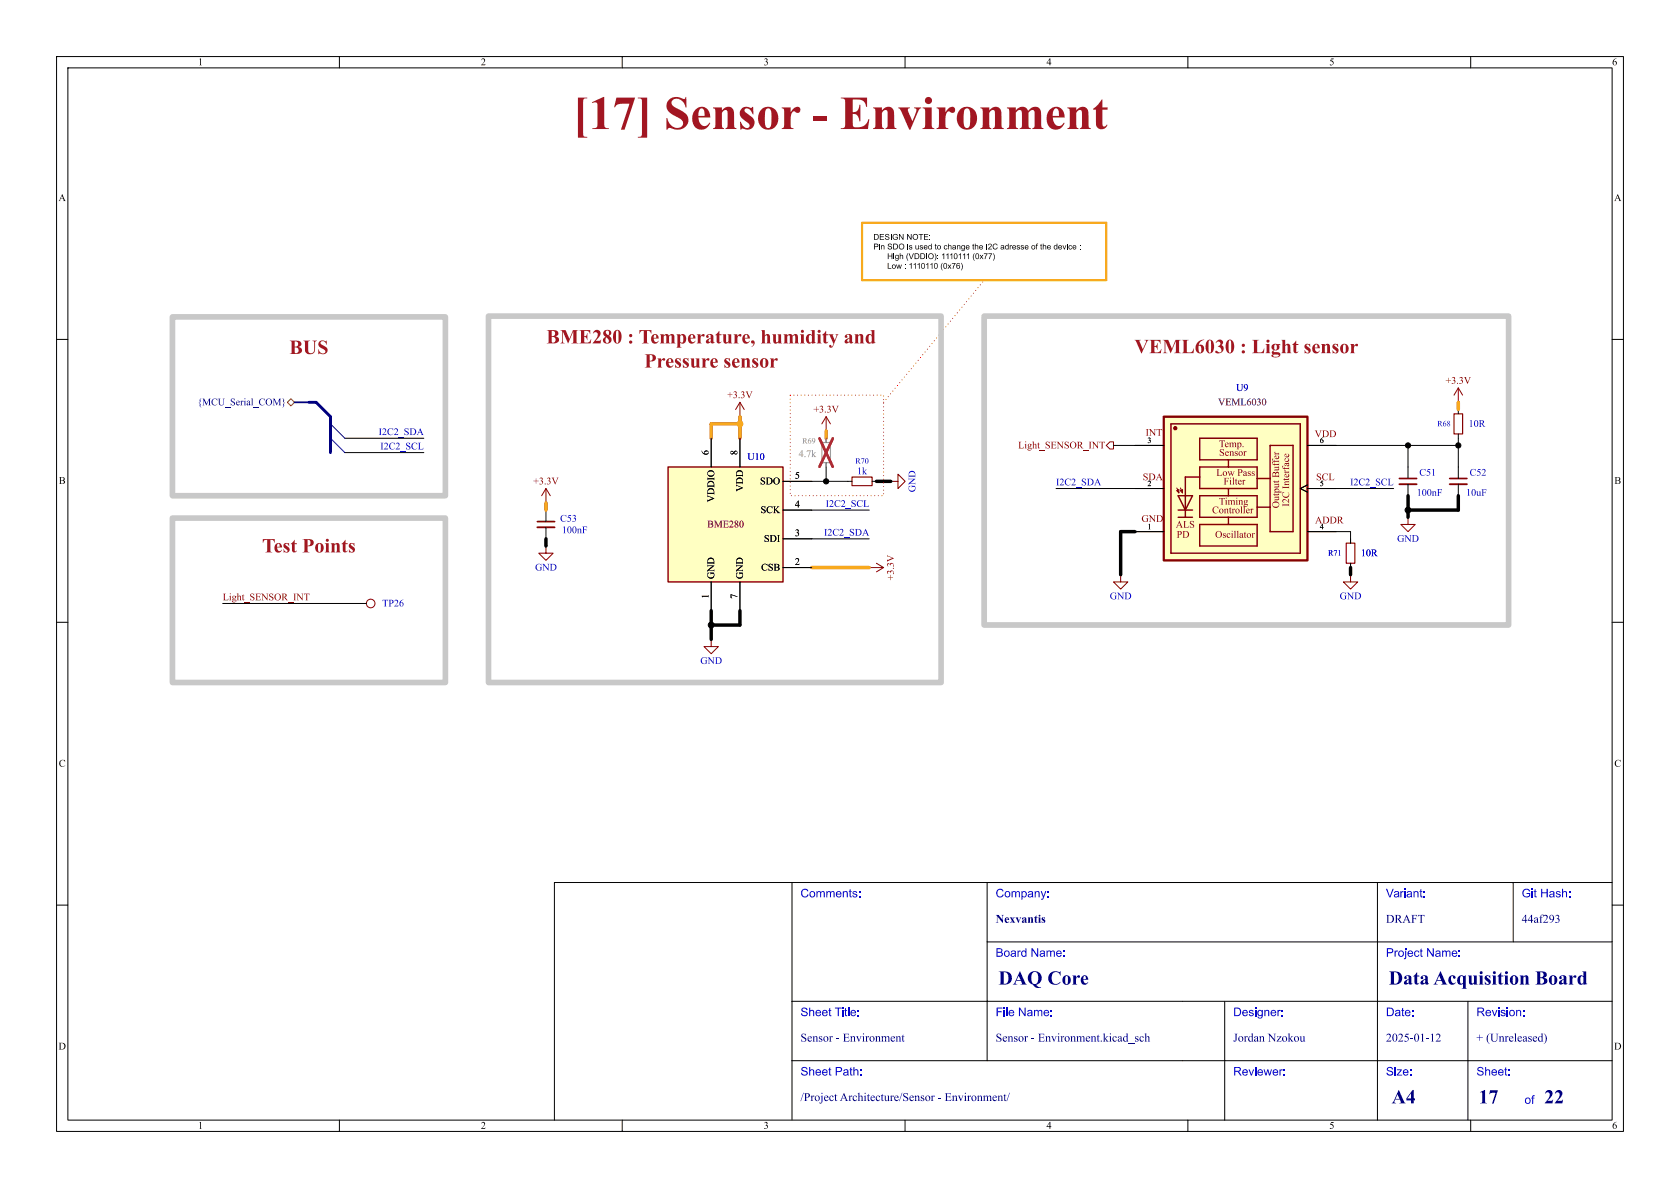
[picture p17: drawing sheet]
<svg xmlns="http://www.w3.org/2000/svg" width="297mm" height="210mm" viewBox="0 0 297 210" stroke-linecap="round" stroke-linejoin="round" font-family="sans-serif">
<defs><g id="words">
<text font-size="8.4" fill="#a21622" x="101.3" y="25">[17]Sensor- Environment</text>
<g font-size="3.5" fill="#a21622">
<text x="51.2" y="63">BUS</text>
<text x="96.6" y="61.1">BME280: Temperature,humidityand</text>
<text x="113.9" y="65.4">Pressuresensor</text>
<text x="200.6" y="62.9">VEML6030 : Lightsensor</text>
<text x="46.3" y="98.6">TestPoints</text>
</g>
<g font-size="3.5" fill="#00007f">
<text x="176.5" y="174.9">DAQ Core</text>
<text x="245.5" y="174.9">DataAcquisitionBoard</text>
<text x="246" y="195.9">A4</text>
<text x="261.4" y="196">17</text>
<text x="273" y="196">22</text>
</g>
<g font-size="2.1" fill="#00f">
<text x="141.5" y="159.2">Comments:</text>
<text x="176" y="159.2">Company:</text>
<text x="245" y="159.2">Variant:</text>
<text x="269" y="159.2">Git Hash:</text>
<text x="176" y="169.7">Board Name:</text>
<text x="245" y="169.7">Project Name:</text>
<text x="141.5" y="180.2">Sheet Title:</text>
<text x="176" y="180.2">File Name:</text>
<text x="218" y="180.2">Designer:</text>
<text x="245" y="180.2">Date:</text>
<text x="261" y="180.2">Revision:</text>
<text x="141.5" y="190.7">Sheet Path:</text>
<text x="218" y="190.7">Reviewer:</text>
<text x="245" y="190.7">Size:</text>
<text x="261" y="190.7">Sheet:</text>
<text x="269.5" y="195.7">of</text>
</g>
<g font-size="2.1" fill="#00007f">
<text x="176" y="163.7">Nexvantis</text>
<text x="245" y="163.7">DRAFT</text>
<text x="269" y="163.7">44af293</text>
<text x="141.5" y="184.7">Sensor- Environment</text>
<text x="176" y="184.7">Sensor- Environment.kicad_sch</text>
<text x="218" y="184.7">JordanNzokou</text>
<text x="245" y="184.7">2025-01-12</text>
<text x="261" y="184.7">+ (Unreleased)</text>
<text x="141.5" y="195.2">/ProjectArchitecture/SensorEnvironment/</text>
</g>
<g font-size="1.8">
<text x="35" y="12">1</text>
<text x="85" y="12">2</text>
<text x="135" y="12">3</text>
<text x="185" y="12">4</text>
<text x="235" y="12">5</text>
<text x="285" y="12">6</text>
<text x="10.3" y="36">A</text>
<text x="285.3" y="36">A</text>
<text x="125.5" y="80.5" transform="rotate(-90 125.5 80.5)">6</text>
<text x="130.6" y="80.5" transform="rotate(-90 130.6 80.5)">8</text>
<text x="10.4" y="86">B</text>
<text x="126.7" y="88.8" transform="rotate(-90 126.7 88.8)">VDDIO</text>
<text x="131.8" y="86.9" transform="rotate(-90 131.8 86.9)">VDD</text>
<text x="134.4" y="86.1">SDO</text>
<text x="140.5" y="84.8">5</text>
<text x="140.5" y="89.9">4</text>
<text x="285.4" y="86">B</text>
<text x="134.5" y="91.2">SCK</text>
<text x="140.5" y="95">3</text>
<text x="134.6" y="101.3">CSB</text>
<text x="135.1" y="96.2">SDI</text>
<text x="140.5" y="100.1">2</text>
<text x="125.5" y="105.9" transform="rotate(-90 125.5 105.9)">1</text>
<text x="126.7" y="102.4" transform="rotate(-90 126.7 102.4)">GND</text>
<text x="130.6" y="105.9" transform="rotate(-90 130.6 105.9)">7</text>
<text x="131.8" y="102.4" transform="rotate(-90 131.8 102.4)">GND</text>
<text x="10.4" y="136">C</text>
<text x="285.4" y="136">C</text>
<text x="10.3" y="186">D</text>
<text x="285.3" y="186">D</text>
<text x="35" y="200">1</text>
<text x="85" y="200">2</text>
<text x="135" y="200">3</text>
<text x="185" y="200">4</text>
<text x="235" y="200">5</text>
<text x="285" y="200">6</text>
</g>
<g font-size="1.8" fill="#840000">
<text x="128.6" y="70.8">+3.3V</text>
<text x="255.6" y="68.3">+3.3V</text>
<text x="143.8" y="73.4">+3.3V</text>
<text x="202.5" y="77.5">INT</text>
<text x="232.4" y="77.7">VDD</text>
<text x="180" y="79.7">Light_SENSOR_INT</text>
<text x="215.5" y="79.5">Temp.</text>
<text x="215.5" y="81">Sensor</text>
<text x="94.3" y="86.1">+3.3V</text>
<text x="202" y="85.4">SDA</text>
<text x="215" y="84.6">Low Pass</text>
<text x="215.5" y="89.7">Timing</text>
<text x="216.3" y="86.1">Filter</text>
<text x="226.6" y="89.9" transform="rotate(-90 226.6 89.9)">OutputBuffer</text>
<text x="228.4" y="89.6" transform="rotate(-90 228.4 89.6)">I2C Interface</text>
<text x="232.7" y="85.4">SCL</text>
<text x="201.8" y="92.7">GND</text>
<text x="207.9" y="93.7">ALS</text>
<text x="208" y="95.5">PD</text>
<text x="214.3" y="91.2">Controller</text>
<text x="214.8" y="95.5">Oscillator</text>
<text x="232.5" y="93">ADDR</text>
<text x="39.4" y="106.3">Light_SENSOR_INT</text>
<text x="158.5" y="102.6" transform="rotate(-90 158.5 102.6)">+3.3V</text>
</g>
<g font-size="1.8" fill="#0000c2">
<text x="218.5" y="69.6">U9</text>
<text x="66.9" y="77.1">I2C2_SDA</text>
<text x="259.6" y="75.9">10R</text>
<text x="67.2" y="79.7">I2C2_SCL</text>
<text x="132.1" y="81.8">U10</text>
<text x="146" y="89.8">I2C2_SCL</text>
<text x="151.5" y="84.3">1k</text>
<text x="162.3" y="87" transform="rotate(-90 162.3 87)">GND</text>
<text x="186.7" y="86">I2C2_SDA</text>
<text x="238.7" y="86">I2C2_SCL</text>
<text x="250.5" y="88.1">100nF</text>
<text x="250.9" y="84.6">C51</text>
<text x="259.2" y="88.1">10uF</text>
<text x="259.8" y="84.6">C52</text>
<text x="99" y="92.7">C53</text>
<text x="99.3" y="94.7">100nF</text>
<text x="145.7" y="94.9">I2C2_SDA</text>
<text x="94.6" y="101.3">GND</text>
<text x="240.6" y="98.8">10R</text>
<text x="247" y="96.2">GND</text>
<text x="67.6" y="107.7">TP26</text>
<text x="196.2" y="106.4">GND</text>
<text x="236.8" y="106.4">GND</text>
<text x="123.8" y="117.8">GND</text>
</g>
<text font-size="1.8" fill="#000084" x="34.9" y="72.1">{MCU_Serial_COM}</text>
<g font-size="1.8" fill="#840084">
<text x="215.3" y="72.1">VEML6030</text>
<text x="125" y="93.7">BME280</text>
</g>
<text font-size="1.8" fill="#abaaa8" x="141.2" y="81.3">4.7k</text>
<g font-size="1.4">
<text x="154.4" y="44.7">Pin SDO is used to change the I2C adresse of the device :</text>
<text x="202.8" y="78.5">3</text>
<text x="233.3" y="78.5">6</text>
<text x="202.8" y="86.1">2</text>
<text x="233.3" y="86.1">5</text>
<text x="202.8" y="93.7">1</text>
<text x="233.3" y="93.7">4</text>
</g>
<g font-size="1.4" fill="#0000c2">
<text x="254.1" y="75.7">R68</text>
<text x="151.2" y="82.3">R70</text>
<text x="234.8" y="98.6">R71</text>
</g>
<text font-size="1.4" fill="#abaaa8" x="141.8" y="78.8">R69</text>
</g></defs>
<g fill="none" stroke="#000" stroke-width=".18">
<path d="M10 10h277v190h-277zM12 12h273v186h-273zM60 10v2M110 10v2M160 10v2M210 10v2M260 10v2M10 60h2M285 60h2M10 110h2M285 110h2M140 156v42"/>
<path d="M174.5 156v31.5M243.5 156v42M267.5 156v10.5M285 156h-187v42M10 160h2M140 177h145M174.5 166.5h110.5M216.5 177v21M259.5 177v21M285 160h2M60 198v2M110 198v2"/>
<path d="M140 187.5h145M160 198v2M210 198v2M260 198v2"/>
</g>
<path d="M152.4 39.4h43.2v10.1h-43.2z" fill="#fff"/>
<g fill="none" stroke="#840000" stroke-width=".18">
<path d="M96.5 86.4l.8 1.2M96.5 86.4l-.7 1.2M96.5 86.4v2.5M157.5 85.1h1.2v-1.3l1.3 1.3-1.3 1.3v-1.3"/>
<circle cx="65.5" cy="106.7" r=".76"/>
</g>
<path d="M96.5 88.9h.1M96.5 90.2v2M96.5 93.2v2.1M157.5 85.1h.1M62.2 106.7h2.6" fill="none" stroke="#000" stroke-width=".18"/>
<path d="M95 92.2h3" fill="none" stroke="#840000" stroke-width=".3"/>
<path d="M95 93.2h3" fill="none" stroke="#840000" stroke-width=".33"/>
<path d="M118.1 82.6h20.3v20.3h-20.3z" fill="#ffffc2"/>
<path d="M118.1 82.6h20.3v20.3h-20.3z" fill="none" stroke="#840000" stroke-width=".25"/>
<g fill="none" stroke="#000" stroke-width=".18">
<path d="M125.7 77.5v5.1M130.8 77.5v5.1M96.5 96.5h.1M138.4 85.1h5.1M138.4 90.2h5.1M138.4 95.3h5.1M149.9 85.1h.7M154.2 85.1h.7M238.8 95.3v.7M238.8 99.6v.7M125.7 113h.1M125.7 102.9v5.1"/>
<path d="M130.8 102.9v5.1M138.4 100.3h5.1M153.7 100.3h.1M198.1 101.6h.1"/>
</g>
<path d="M96.5 96.5v1.3h1.3l-1.3 1.3-1.3-1.3h1.3M154.9 99.6l1.3 .7M125.7 113v1.3h1.3l-1.3 1.3-1.2-1.3h1.2M153.7 100.3h2.5M156.2 100.3l-1.3 .8M198.1 101.6v1.3h1.3l-1.3 1.2-1.3-1.2h1.3" fill="none" stroke="#840000" stroke-width=".18"/>
<path d="M150.6 84.3h3.6v1.6h-3.6zM238 96h1.5v3.6h-1.5z" fill="none" stroke="#840000" stroke-width=".2"/>
<path d="M205.7 73.7h25.4v25.4h-25.4z" fill="#ffffc2"/>
<path d="M205.7 73.7h25.4v25.4h-25.4z" fill="none" stroke="#840000" stroke-width=".41"/>
<g fill="none" stroke="#840000" stroke-width=".25">
<path d="M207 74.9h22.9v22.9h-22.9zM212.1 77.5h10.1v3.8h-10.1zM224.5 78.7h4.1v15.3h-4.1zM208.3 87.6h2.5l-1.3 2.6zM208.3 91.4h2.5M208.3 90.2h2.5M209.5 90.2v1.2M212.1 84.3h-2.6v5.6M212.1 82.6h10.1v3.8h-10.1zM212.1 92.7h10.1v3.8h-10.1zM217.2 81.3v1.3M217.2 86.4v1.2"/>
<path d="M217.2 91.4v1.3M222.2 84.6h2.3M224.5 89.7h-2.3v-2.1h-10.1v3.8h10.1"/>
<circle cx="207.8" cy="75.7" r=".25"/>
<circle cx="207.8" cy="75.7" r=".13"/>
</g>
<g fill="none" stroke="#840000" stroke-width=".18">
<path d="M130.8 71.1l.8 1.3M130.8 71.1l-.8 1.3M130.8 71.1v2.6M146 73.7l.8 1.2M146 73.7l-.7 1.2M146 73.7v2.5M196.2 78.1h.6v1.3h-.6l-.6-.7zM257.8 68.6l.8 1.3M257.8 68.6l-.8 1.3M257.8 68.6v2.5M208 86.7l.4-.1v.5zM208.1 86.3l.3 .8"/>
<path d="M208.7 86.7l.3-.1v.5zM208.7 86.3l.3 .8M248.9 91.4v1.3h1.3l-1.3 1.3-1.3-1.3h1.3M238.8 101.6v1.3h1.2l-1.2 1.2-1.3-1.2h1.3"/>
</g>
<g fill="none" stroke="#000" stroke-width=".18">
<path d="M61 77.5h13.9M125.7 77.5v5.1M130.8 73.7h.1M130.8 77.5v5.1M146 76.2h.1M196.8 78.7h8.9M231.1 78.7h26.7M248.9 78.7v5.9M257.8 71.1h.1M257.8 72.4v.8M257.8 76.7v7.9M61 80h13.9"/>
<path d="M138.4 85.1h11.5M138.4 95.3h15.3M138.4 90.2h15.3M146 82.6v2.5M186.7 86.4h19M200.7 94h5M231.1 85.7l-1.2 .7 1.2 .6M231.1 86.4h15.3M231.1 94h7.7v2M238.8 99.6v.7M248.9 91.4h.1M248.9 85.6v2"/>
<path d="M257.8 85.6v2M39.4 106.7h22.8M125.7 102.9v5.1M130.8 102.9v5.1M138.4 100.3h5.1M238.8 101.6h.1"/>
</g>
<path d="M247.4 84.6h3M256.3 84.6h3" fill="none" stroke="#840000" stroke-width=".3"/>
<path d="M247.4 85.6h3M256.3 85.6h3" fill="none" stroke="#840000" stroke-width=".33"/>
<path d="M257 73.2h1.6v3.5h-1.6z" fill="none" stroke="#840000" stroke-width=".2"/>
<path d="M145.3 78.2h1.5v3.6h-1.5z" fill="none" stroke="#9c9b98" stroke-width=".2"/>
<path d="M146 77.5v.7M146 81.8v.8" fill="none" stroke="#7a7a77" stroke-width=".18"/>
<path d="M144.9 77.5l2.3 5M147.2 77.5l-2.3 5" fill="none" stroke="#e12e31" stroke-width=".46"/>
<path d="M50.8 71.1l.6-.6 .7 .6-.7 .7z" fill="none" stroke="#725600" stroke-width=".18"/>
<path d="M139.7 69.9h16.5v17.7h-16.5zM156.2 71.1l17.8-21.6" fill="none" stroke="#f00" stroke-width=".18" stroke-dasharray="0 .6"/>
<path d="M54.6 71.1h1.3l2.5 2.6v6.3" fill="none" stroke="#000084" stroke-width=".51"/>
<path d="M52.1 71.1h2.5" fill="none" stroke="#000084" stroke-width=".3"/>
<path d="M96.5 95.3v1.2M154.9 85.1h2.6M200.7 94h-2.6v7.6M248.9 87.6v3.8M257.8 87.6v2.6h-8.9M125.7 108v5M130.8 108v2.5h-5.1M238.8 100.3v1.3" fill="none" stroke="#000" stroke-width=".61"/>
<path d="M130.8 73.7v3.8M130.8 74.9h-5.1v2.6M146 76.2v1.3M257.8 71.1v1.3M96.5 88.9v1.3M143.5 100.3h10.2" fill="none" stroke="#dc8e00" stroke-width=".61"/>
<path d="M58.4 74.9l2.6 2.6M58.4 77.5l2.6 2.5" fill="none" stroke="#000084" stroke-width=".18"/>
<path d="M152.4 39.4h43.2v10.1h-43.2z" fill="none" stroke="#ffa500" stroke-width=".38"/>
<g fill="#000">
<path d="M154.5 41.4h.4a.51 .51 0 0 1 .5 .5 .51 .51 0 0 1-.5 .5h-.4v-.1h.4a.39 .39 0 0 0 .3-.4 .39 .39 0 0 0-.3-.4h-.3v.8h-.1zM154.5 43.1h.4a.31 .31 0 0 1 .4 .3 .31 .31 0 0 1-.4 .3h-.3v.4h-.1v-.5l.5-.1 .1-.1-.1-.2h-.4v.4h-.1zM155.4 43.1h.2v.1h-.2zM155.5 41.4h.8v.1h-.6v.3h.5v.1h-.5v.4h.6v.1h-.8zM156.6 41.4h.4a.16 .16 0 0 1 .2 .1 .16 .16 0 0 1-.1 .2 .21 .21 0 0 0-.3-.3 .21 .21 0 0 0-.1 .4h.1a.34 .34 0 0 1 .4 .4 .34 .34 0 0 1-.6 .2l-.2-.3 .2-.1a.24 .24 0 0 0 .2 .3 .24 .24 0 0 0 .2-.3l-.5-.2zM157 43.2l.5-.1a.16 .16 0 0 1 .1 .1 .16 .16 0 0 1 0 .2 .21 .21 0 0 0-.3-.3 .21 .21 0 0 0-.1 .4h.1a.34 .34 0 0 1 .4 .5 .34 .34 0 0 1-.6 .1l-.2-.3h.1a.24 .24 0 0 0 .3 .2 .24 .24 0 0 0 .2-.3l-.5-.2zM156.9 46.5h.2v.9h.5v.1h-.7zM157 44.8h.1v.4h.5v-.4h.2v1h-.2v-.5h-.5v.5h-.1zM157.5 41.4h.1v1h-.1zM158 45.1h.1v.7h-.1zM157.8 46.8a.37 .37 0 0 1 .6 .1 .37 .37 0 0 1-.2 .6 .37 .37 0 0 1-.5-.4h.1a.24 .24 0 0 0 .3 .2 .24 .24 0 0 0 .1-.4 .24 .24 0 0 0-.4 .1v.1h-.1zM157.9 41.5l.5-.1 .3 .1v.2h-.1a.39 .39 0 0 0-.6-.1 .39 .39 0 0 0 0 .6 .39 .39 0 0 0 .6 0v-.2h-.3v-.1h.4v.3a.55 .55 0 0 1-.7 .1 .55 .55 0 0 1-.1-.8z"/>
<path d="M157.9 43.1h.4a.51 .51 0 0 1 .4 .5 .51 .51 0 0 1-.4 .5h-.4v-.1h.4a.39 .39 0 0 0 .3-.4 .39 .39 0 0 0-.3-.4h-.3v.8h-.1zM158.3 45.1h.6v.6a.32 .32 0 0 1-.3 .4 .32 .32 0 0 1-.3-.2l.3 .1 .1-.3-.3 .1a.19 .19 0 0 1-.2-.2 .19 .19 0 0 1 .2-.2 .24 .24 0 0 0 .3 .2 .24 .24 0 0 0 0-.4h-.2l-.3 .2zM158.4 46.8h.2l.1 .6 .2-.6h.1l.1 .5 .2-.5h.1l-.2 .7h-.1l-.2-.6-.1 .6h-.2zM158.9 41.4h.2l.5 .8v-.8h.1v1h-.1l-.5-.8v.8h-.2zM159.1 44.8h.1v.3l.2-.1 .2 .2 .1 .6h-.2v-.5l-.1-.1-.2 .1v.5h-.1zM159 43.2a.5 .5 0 0 1 .8 .1 .5 .5 0 0 1-.2 .7 .5 .5 0 0 1-.7-.4h.1a.37 .37 0 0 0 .5 .3 .37 .37 0 0 0 .2-.6 .37 .37 0 0 0-.6 0l-.1 .3h-.1zM160 46.8h.1v.1h-.1zM160 47.4h.1v.1h-.1zM160.4 41.4h.1l.5 .8v-.8h.2v1h-.2l-.5-.8v.8h-.1zM160.4 43.1h.1v.1h-.1zM160.5 44.8h.1l-.2 .7 .2 .6-.4-.6zM160.6 44.8h.2l.3 .9 .3-.9h.2l-.4 1h-.2z"/>
<path d="M160.8 46.7l.4-.2v1h-.2v-.8l-.2 .2zM161.5 41.5a.5 .5 0 0 1 .8 .1 .5 .5 0 0 1-.3 .7 .5 .5 0 0 1-.7-.4h.2a.37 .37 0 0 0 .5 .3 .37 .37 0 0 0 .2-.6 .37 .37 0 0 0-.6 0l-.1 .3h-.2zM161.5 46.7l.4-.2v1h-.1v-.8l-.3 .2zM161.7 44.8h.3a.51 .51 0 0 1 .5 .5 .51 .51 0 0 1-.4 .5h-.4v-.1h.3a.39 .39 0 0 0 .4-.4 .39 .39 0 0 0-.4-.4h-.2v.8h-.1zM162.2 46.7l.4-.2v1h-.1v-.8l-.3 .2zM162.4 41.4h.8v.1h-.3v.9h-.2v-.9h-.3zM162.7 44.8h.4a.51 .51 0 0 1 .5 .5 .51 .51 0 0 1-.5 .5h-.4v-.1h.4a.39 .39 0 0 0 .3-.4 .39 .39 0 0 0-.3-.4h-.3v.8h-.1zM163 46.5h.1a.51 .51 0 0 1 .4 .5 .51 .51 0 0 1-.5 .5l-.1-.4-.1-.1h.2a.26 .26 0 0 0 0 .4 .26 .26 0 0 0 .4 0 .26 .26 0 0 0 0-.4 .26 .26 0 0 0 0-.3 .26 .26 0 0 0-.4 0 .26 .26 0 0 0 0 .3h-.2l.1-.1zM163.4 41.4h.7v.1h-.6v.3h.6v.1h-.6v.4h.6v.1h-.7zM163.8 44.8h.1v1h-.1zM163.7 46.7l.4-.2v1h-.1v-.8l-.3 .2zM164.3 41.6h.2v.2h-.2z"/>
<path d="M164.3 42.2h.2v.2h-.2zM164.2 44.9a.5 .5 0 0 1 .8 .1 .5 .5 0 0 1-.2 .7 .5 .5 0 0 1-.7-.4h.1a.37 .37 0 0 0 .5 .3 .37 .37 0 0 0 .2-.6 .37 .37 0 0 0-.6 0l-.1 .3h-.1zM164.2 43.4l.2-.1 .2 .1v-.3h.1v1h-.5l-.1-.3 .1-.1a.25 .25 0 0 0 .4 .3 .25 .25 0 0 0 0-.5h-.3l-.1 .2h-.1zM164.5 46.7l.3-.2v1h-.1v-.8l-.2 .2zM165.2 44.8l.3 .5-.2 .8h-.1l.2-.8zM165.3 46.5h.1a.51 .51 0 0 1 .4 .5 .51 .51 0 0 1-.5 .5l-.2-.3v-.2h.1a.26 .26 0 0 0 .1 .4 .26 .26 0 0 0 .3 0 .26 .26 0 0 0 0-.4 .26 .26 0 0 0 0-.3 .26 .26 0 0 0-.3 0 .26 .26 0 0 0-.1 .3h-.1v-.1zM165.3 43.2l.2-.1v.3h.1h-.1v.5l.1 .2-.2-.1-.1-.6h-.1zM165.7 45.1h.2v.1h-.2zM165.7 45.7h.2v.1h-.2zM166.6 46.5h.1l-.2 .7 .2 .6-.4-.6zM166.5 45l.4-.2v1h-.1v-.8l-.3 .2zM166.9 46.5h.1a.51 .51 0 0 1 .4 .5 .51 .51 0 0 1-.4 .5l-.2-.3v-.2h.1a.26 .26 0 0 0 0 .4 .26 .26 0 0 0 .4 0 .26 .26 0 0 0 0-.4 .26 .26 0 0 0 0-.3 .26 .26 0 0 0-.4 0 .26 .26 0 0 0 0 .3h-.1v-.1z"/>
<path d="M167.5 46.8h.2l.2 .2 .1-.2h.2l-.3 .3 .3 .4h-.1l-.2-.3-.2 .3h-.2l.3-.4zM167.6 43.1h.1v.3l.3-.1 .2 .2v.6h-.1v-.5l-.2-.2-.1 .2-.1 .5h-.1zM167.3 45l.4-.2v1h-.2v-.8l-.2 .2zM168.3 46.5h.6l-.3 1h-.2l.1-.3 .3-.6h-.5zM168 45l.3-.2v1h-.1v-.8l-.2 .2zM168.8 44.8h.1a.51 .51 0 0 1 .4 .5 .51 .51 0 0 1-.5 .5l-.2-.3v-.2h.1a.26 .26 0 0 0 .1 .3 .26 .26 0 0 0 .3 0 .26 .26 0 0 0 0-.3 .26 .26 0 0 0 0-.4 .26 .26 0 0 0-.3 0 .26 .26 0 0 0-.1 .4h-.1v-.1zM169.2 46.6l.3-.1 .2 .2-.3-.1a.19 .19 0 0 0-.2 .1 .19 .19 0 0 0 0 .2 .19 .19 0 0 0 .3-.1 .34 .34 0 0 1 .2 .4 .34 .34 0 0 1-.3 .3 .34 .34 0 0 1-.3-.3h.1a.21 .21 0 0 0 .3 .2 .21 .21 0 0 0 0-.4 .21 .21 0 0 0-.3 .1l-.1 .1zM169.5 45l.4-.2v1h-.2v-.8l-.2 .2zM169.9 46.5l.3 .5-.2 .8h-.1l.2-.8zM170.2 45l.4-.2v1h-.1v-.8l-.3 .2zM170.9 45l.4-.2v1h-.1v-.8l-.3 .2zM172 43.2l.1-.1v.3h.1h-.1v.5l.1 .2-.2-.1v-.6h-.1z"/>
<path d="M172.2 44.8h.1l-.2 .7 .2 .6-.3-.6zM172.3 43.1h.2v.3l.2-.1 .2 .2v.6h-.1v-.5l-.1-.2-.2 .2v.5h-.2zM172.6 44.8h.1a.51 .51 0 0 1 .4 .5 .51 .51 0 0 1-.5 .5l-.2-.4v-.1h.2a.26 .26 0 0 0 0 .3 .26 .26 0 0 0 .3 0 .26 .26 0 0 0 .1-.3 .26 .26 0 0 0-.1-.4 .26 .26 0 0 0-.3 0 .26 .26 0 0 0 0 .4h-.2v-.1zM173.2 45.1h.1l.2 .2 .2-.2h.1l-.2 .3 .3 .4h-.2l-.2-.3-.2 .3h-.1l.2-.4zM173.9 44.8h.7l-.4 1h-.1v-.3l.3-.6h-.5zM174.4 43.1h.1v1h-.1zM174.7 44.8h.7l-.4 1h-.1v-.3l.3-.6h-.5zM174.8 43.1a.36 .36 0 0 1 .5 .2 .36 .36 0 0 1-.3 .5l-.2 .2h.5v.1h-.6l.3-.5a.22 .22 0 0 0 .3-.2 .22 .22 0 0 0-.2-.2 .22 .22 0 0 0-.3 .2h-.1zM175.5 44.8l.4 .5-.3 .8h-.1l.2-.8zM175.6 43.2l.5-.1 .2 .2-.1 .1a.34 .34 0 0 0-.5-.1 .34 .34 0 0 0 0 .5 .34 .34 0 0 0 .5-.1l.2 .1a.5 .5 0 0 1-.8 .2 .5 .5 0 0 1 0-.8zM177.8 43.4l.2-.1 .2 .1v-.3h.1v1h-.5l-.1-.3 .1-.1a.24 .24 0 0 0 .3 .3 .25 .25 0 0 0 .1-.5h-.3l-.1 .2h-.1zM183.2 43.1h.3l-.2 .1 .2 .2h-.2v.7h-.1v-.7h-.1z"/>
<path d="M184 43.2l.1-.1v.3h.1h-.1v.5l.1 .2-.2-.1v-.6h-.1zM184.4 43.1h.1v.3l.2-.1 .2 .2 .1 .6h-.2v-.5l-.1-.2-.2 .2v.5h-.1zM186.4 43.4l.2-.1 .2 .1v-.3h.1v1h-.5l-.1-.3 .1-.1a.25 .25 0 0 0 .4 .3 .25 .25 0 0 0 0-.5h-.3l-.1 .2h-.1zM188.6 43.1h.1v.1h-.1z"/>
</g>
<path d="M30.5 56h48.2v31.6h-48.2zM86.4 55.9h80v64.8h-80zM174 55.9h92.7v54.6h-92.7zM30.5 91.6h48.2v29h-48.2z" fill="none" stroke="#c8c8c8" stroke-width="1"/>
<g fill="#000" stroke="#000" stroke-width=".18">
<circle cx="248.9" cy="78.7" r=".46"/>
<circle cx="257.8" cy="78.7" r=".46"/>
<circle cx="146" cy="85.1" r=".46"/>
<circle cx="248.9" cy="90.2" r=".52"/>
<circle cx="125.7" cy="110.5" r=".52"/>
</g>
<circle cx="130.8" cy="74.9" r=".52" fill="#dc8e00" stroke="#dc8e00" stroke-width=".18"/>
<use href="#words"/>
</svg>
